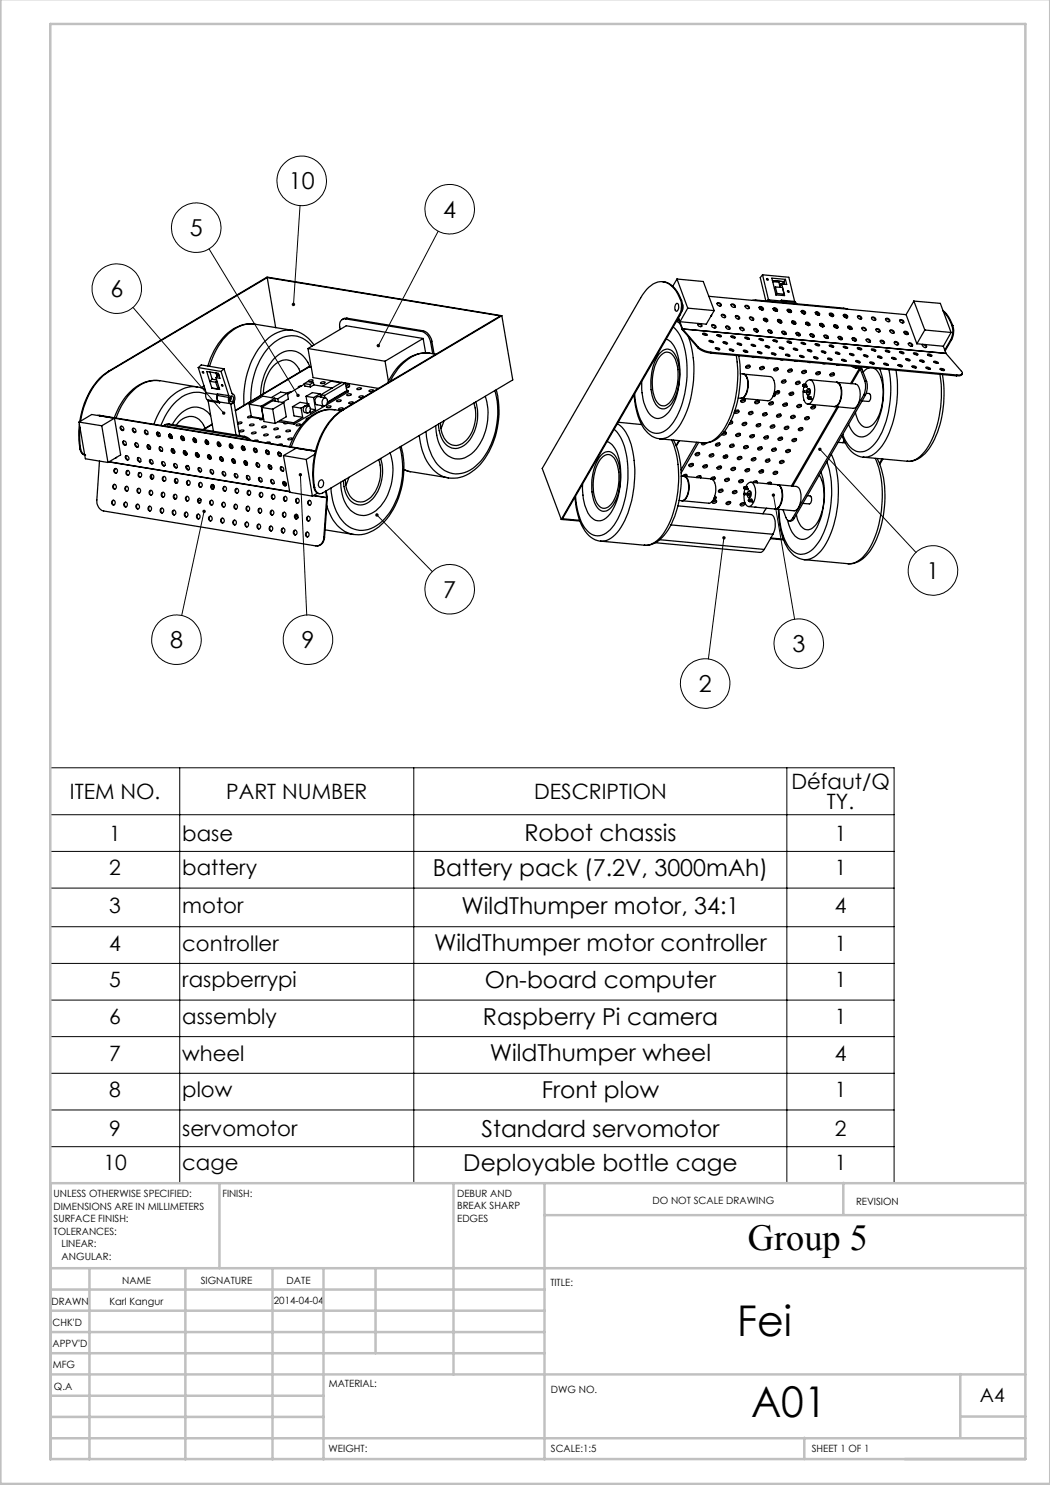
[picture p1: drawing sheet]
<svg xmlns="http://www.w3.org/2000/svg" width="210mm" height="297mm" viewBox="0 0 210 297" stroke-linecap="round" stroke-linejoin="round" font-family="sans-serif">
<defs><g id="words">
<g font-size="8.5">
<text x="147.4" y="267.2">Fei</text>
<text x="150.2" y="283.5">A01</text>
</g>
<text font-size="7.3" x="149.6" y="249.9">Group 5</text>
<g font-size="4.7">
<text x="57.8" y="37.9">10</text>
<text x="38" y="47.2">5</text>
<text x="88.7" y="43.5">4</text>
<text x="22.1" y="59.4">6</text>
<text x="88.7" y="119.5">7</text>
<text x="185.3" y="115.8">1</text>
<text x="34" y="129.6">8</text>
<text x="60.3" y="129.6">9</text>
<text x="158.5" y="130.4">3</text>
<text x="139.8" y="138.4">2</text>
<text x="104.9" y="168.3">Robot chassis</text>
<text x="86.6" y="175.2">Battery pack (7.2V, 3000mAh)</text>
<text x="92.3" y="182.7">WildThumper motor, 34:1</text>
<text x="86.8" y="190.3">WildThumper motor controller</text>
<text x="97" y="197.6">On-board computer</text>
<text x="96.6" y="204.9">Raspberry Pi camera</text>
<text x="98" y="212.2">WildThumper wheel</text>
<text x="108.3" y="219.6">Front plow</text>
<text x="96.3" y="227.3">Standard servomotor</text>
<text x="92.7" y="234.2">Deployable bottle cage</text>
</g>
<g font-size="4.2">
<text x="14" y="159.8">ITEM NO.</text>
<text x="45.2" y="159.8">PART NUMBER</text>
<text x="106.8" y="159.8">DESCRIPTION</text>
<text x="158.3" y="157.7">Défaut/Q</text>
<text x="165.4" y="161.8">TY.</text>
<text x="21.9" y="168.1">1</text>
<text x="36.5" y="168.1">base</text>
<text x="166.9" y="168.1">1</text>
<text x="21.8" y="175.1">2</text>
<text x="36.5" y="175.1">battery</text>
<text x="166.9" y="175.1">1</text>
<text x="21.8" y="182.6">3</text>
<text x="36.5" y="182.6">motor</text>
<text x="166.9" y="182.6">4</text>
<text x="21.8" y="190.1">4</text>
<text x="36.5" y="190.1">controller</text>
<text x="166.9" y="190.1">1</text>
<text x="21.8" y="197.5">5</text>
<text x="36.5" y="197.5">raspberrypi</text>
<text x="166.9" y="197.5">1</text>
<text x="21.8" y="204.8">6</text>
<text x="36.5" y="204.8">assembly</text>
<text x="166.9" y="204.8">1</text>
<text x="21.8" y="212.1">7</text>
<text x="36.5" y="212.1">wheel</text>
<text x="166.9" y="212.1">4</text>
<text x="21.8" y="219.4">8</text>
<text x="36.5" y="219.4">plow</text>
<text x="166.9" y="219.4">1</text>
<text x="21.8" y="227.2">9</text>
<text x="36.5" y="227.2">servomotor</text>
<text x="166.9" y="227.2">2</text>
<text x="20.7" y="234.1">10</text>
<text x="36.5" y="234.1">cage</text>
<text x="166.9" y="234.1">1</text>
</g>
<text font-size="3.9" x="196" y="280.4">A4</text>
<g font-size="2">
<text x="10.7" y="239.5">UNLESS OTHERWISE SPECIFIED:</text>
<text x="44.5" y="239.5">FINISH:</text>
<text x="91.4" y="239.4">DEBUR AND</text>
<text x="10.7" y="242">DIMENSIONS ARE IN MILLIMETERS</text>
<text x="10.7" y="244.5">SURFACE FINISH:</text>
<text x="91.4" y="241.9">BREAK SHARP</text>
<text x="91.4" y="244.4">EDGES</text>
<text x="130.5" y="240.8">DO NOT SCALE DRAWING</text>
<text x="171.2" y="241">REVISION</text>
<text x="10.7" y="247">TOLERANCES:</text>
<text x="12.3" y="249.5">LINEAR:</text>
<text x="12.3" y="252">ANGULAR:</text>
<text x="24.4" y="256.9">NAME</text>
<text x="40.1" y="256.8">SIGNATURE</text>
<text x="57.3" y="256.8">DATE</text>
<text x="110.1" y="257.1">TITLE:</text>
<text x="10.3" y="260.9">DRAWN</text>
<text x="21.9" y="261">Karl Kangur</text>
<text x="54.8" y="260.8">2014-04-04</text>
<text x="10.5" y="269.3">APPV'D</text>
<text x="10.5" y="265.2">CHK'D</text>
<text x="10.6" y="273.6">MFG</text>
<text x="10.8" y="278">Q.A</text>
<text x="65.8" y="277.4">MATERIAL:</text>
<text x="110.2" y="278.5">DWG NO.</text>
<text x="65.7" y="290.4">WEIGHT:</text>
<text x="110.2" y="290.5">SCALE:1:5</text>
<text x="162.4" y="290.4">SHEET 1 OF 1</text>
</g>
</g></defs>
<g fill="none" stroke="#000" stroke-width=".2">
<path d="M41.8 49.8l17.8 29.3M60 41.1l-1.3 19.8M87.6 46.2l-11.9 22.9M26.6 61.5l18.1 21.1M60.1 94.9l1.2 28.1M154.7 99l4.2 24.9M164 89.8l19.2 20.7M40.8 102.3l-4.5 20.8M75.4 103l11.1 11.3M144.8 107.6l-3.1 24.2M10.1 153.6h168.7v83h-168.7zM35.9 153.6v83"/>
<path d="M82.8 153.6v83M157.4 153.6v83M10.1 170.3h168.7M10.1 177.6h168.7M10.1 162.9h168.7M10.1 185.3h168.7M10.1 192.7h168.7M10.1 200h168.7M10.1 207.3h168.7M10.1 214.7h168.7M10.1 222h168.7M10.1 229.3h168.7"/>
<circle cx="60.3" cy="36.2" r="5"/>
<circle cx="23.4" cy="57.7" r="4.9"/>
<circle cx="39.2" cy="45.5" r="5"/>
<circle cx="89.9" cy="41.8" r="5"/>
<circle cx="89.9" cy="117.9" r="5"/>
<circle cx="186.6" cy="114.1" r="5"/>
<circle cx="35.3" cy="127.9" r="5"/>
<circle cx="61.6" cy="127.9" r="4.9"/>
<circle cx="141" cy="136.7" r="5"/>
<circle cx="159.8" cy="128.7" r="5"/>
</g>
<g fill="none" stroke="#c0c0c0" stroke-width=".5">
<path d="M.1 -.1v296.9h209.9v-296.9M10.1 4.8h195v287h-195zM43.9 236.6v17M90.7 236.6v38.3M108.9 236.6v55.3M168.7 236.6v6.3M205.1 236.6h-195v55.3M10.1 253.6h195M10.1 257.9h98.8M17.9 253.6v38.3M37.1 253.6v38.3M54.5 253.6v38.3"/>
<path d="M64.7 253.6v38.3M75.1 253.6v17M108.9 243h96.2M10.1 270.6h98.8M10.1 266.4h98.8M10.1 262.1h98.8M10.1 279.1h54.6M10.1 274.9h195M192.1 274.8v12.7M10.1 287.7h195M10.1 283.4h54.6M160.9 287.5v4.3"/>
<path d="M192.1 283.3h13"/>
</g>
<path d="M58.5 60.6a.35 .35 0 0 0-.1 .4 .35 .35 0 0 0 .3 .2v-.3v.3a.35 .35 0 0 0 .3-.4 .35 .35 0 0 0-.5-.2zM59.9 94.6a.34 .34 0 0 0-.1 .6 .34 .34 0 0 0 .6-.1 .34 .34 0 0 0-.4-.5l.1 .3-.1-.3zM75.1 102.8a.34 .34 0 0 0 .2 .5 .34 .34 0 0 0 .5-.4 .34 .34 0 0 0-.6-.2l.2 .3zM40.6 102.1a.34 .34 0 0 0 0 .5 .34 .34 0 0 0 .5-.2 .34 .34 0 0 0-.2-.5l-.1 .4 .1-.4zM75.5 68.9a.33 .33 0 0 0 0 .5l.2-.3-.2 .3a.33 .33 0 0 0 .5-.3 .33 .33 0 0 0-.5-.2zM59.4 78.8l-.1 .1a.33 .33 0 0 0 0 .4 .33 .33 0 0 0 .5 .1l-.2-.3 .2 .3a.34 .34 0 0 0 .1-.5 .34 .34 0 0 0-.5-.1zM44.6 82.3l-.1 .1a.34 .34 0 0 0 0 .5 .34 .34 0 0 0 .5 0l-.3-.3 .3 .3a.34 .34 0 0 0 0-.5 .34 .34 0 0 0-.4-.1zM154.4 98.8a.34 .34 0 0 0 .1 .5 .34 .34 0 0 0 .5-.2 .34 .34 0 0 0-.4-.4l.1 .3-.1-.3zM144.5 107.3a.34 .34 0 0 0 .1 .6 .34 .34 0 0 0 .5-.2 .34 .34 0 0 0-.3-.5v.4v-.4zM163.7 89.6a.33 .33 0 0 0 .1 .5 .33 .33 0 0 0 .5-.2 .33 .33 0 0 0-.4-.4l-.2 .1 .3 .2z" fill="#000"/>
<g fill="none" stroke="#000" stroke-width=".25">
<path d="M53.4 55.5l46.7 7.7-31.6 18.7M53.4 55.5l-31.5 18.8M53.4 55.5l1.7 10M132.5 56.3a4.3 4.3 0 0 1 3.5 3.1l.3 .7M135.4 55.8l2.1 5.8M135.4 55.8l5.3 .5 2.1 5.8M135.4 55.8l-.9 1.5M141.8 59.3l39.4 3.6M152.5 55l1.2 5-.3 .2 .3-.2 .3 .3M152.5 55l5.3 .5 1.1 4.8M152.5 55l-.5 .5 1.2 4.7M153.7 60l2.7 .2"/>
<path d="M154.5 56.1l2.2 .2M154.6 56.3l1.2 .1 .2 1.1M155.1 57.4l.3 1.3M155.1 57.4l1.4 .1 .3 1.3M155.1 57.4l-.2 .2M155.4 58.7l1.4 .1M155.4 58.7l-.2 .3M156.2 56.7v.3M156.2 56.7v.2M156.2 56.7l.5 .1M156.4 56.8l.5 2.3-1.7-.1M156.4 56.8l-.4 .5 .1 .2"/>
<path d="M156.6 56.6l.2 .1M156.7 56.3l.2 .5h-.2M156.8 56.5l-.2 .1 .1 .2M156.8 58.8l-.2 .3M157.1 55.9l-2.7-.3 .8 3.4M157.1 55.9l.2 1-.9-.1M157.1 55.9l-.4 .4M21.7 74.3a13.5 13.5 0 0 0-5.6 9.1l-.2 .9M21.7 74.3h.2M21.9 74.3a14.1 14.1 0 0 0-5.8 9.9M32 76.2a6.9 6.9 0 0 0-6.4 2.6l-1.8 2.6-.9 2.1M32 76.1a7 7 0 0 0-6.4 3.1l-1.4 2.1-1 2.3"/>
<path d="M32 76.1l7.5 1.3M39.5 77.4l1.5 .5M39.5 77.4a6.9 6.9 0 0 0-6.3 3.1l-1.4 2-1 2.3M39.5 77.4h.1M39.7 73.5l1.5 5.1M39.7 73.5l4.5 .8M39.7 73.5l.6-.5 4.5 .8M40.8 77.2l-.6 .3M40.9 77.3v.5M41.2 78.8a5.7 5.7 0 0 0-6.4 1.9l-1.4 1.9-1.2 2.5M41.2 78.6v.8l.3 .6M41.2 78.6l2.3 .3"/>
<path d="M41.5 80l.1 .2M41.5 80l2.3 .3M41.9 76.3l.5 1.3M41.9 76.3l1.2 .1M42 74.4l.4 1.4M42.4 77.6l1.2 .2M42.4 77.6h.1M42.4 75.8l.9 .2M42.4 75.8l-.5 .5M43.1 76.4l.5 1.4M43.2 74.6l.2 .7M43.2 75.5l.7 2.4-1.5-.3"/>
<path d="M43.4 74.6l.1 .6M43.4 76.3l-.3 .1M43.5 79.1l-.1 .8 .5 .5M43.5 79.1v-.3l2.3 .3M43.5 79.1l2.2 .4M43.5 78.9l-.1 .9 .4 .5M43.6 74.7h.1M43.6 74.7l.2 .3M43.7 74.7h-.1M43.7 74.7l-2.4-.4 .6 2M43.7 74.7l.3 1-.8-.2M43.8 77.6l-.2 .2"/>
<path d="M43.8 75.1h-.2l-.4 .4M44.2 74.3l1.6 4.8M44.8 73.8l1.6 4.8a1.11 1.11 0 0 1 .6 1.2 1.11 1.11 0 0 1-.9 .9l-.4-.4v-.8M44.8 73.8l-.6 .5M45.8 79.1l-.1 .4M46 79.4l.1 .2-.2 .4M46.2 79.3a.5 .5 0 0 1 .6 .2 .5 .5 0 0 1-.2 .6l-.1 .2a.5 .5 0 0 1-.6-.3 .5 .5 0 0 1 .1-.6zM46.2 79.3v.6l-.2 .3M51 64.8a7.7 7.7 0 0 0-7.3 3.9l-1.6 2.9-.5 1.6M51 64.8a7 7 0 0 0-6.4 3.1l-1.3 2.1-1.4 3.3M51 64.8l7.5 1.3M55 79.7l-2.4-.5-2.8 1.7"/>
<path d="M55 79.7l-2.8 1.5M55 79.7l.1 .6M55 79.7l.6 .1M55.6 79.8l.1 .6M57.5 78.6l.2 1.2-1.2 .7M57.5 78.6l-1.9 1.2M57.5 78.6l-1.4-.2-1.8 1.1M58.3 78.3l-.6 .2-.1 .1 .1 .1M58.5 66.1a6.5 6.5 0 0 1 4.3 2.9M58.5 66.1a6.9 6.9 0 0 0-6.3 3.1 17.3 17.3 0 0 0-3.4 11.8M60 74.4a2.97 2.97 0 0 0-4.4-1.9 7.7 7.7 0 0 0-2.9 6.2M60.4 77.1l-.6 .2-.1 .1 .1 .1"/>
<path d="M60.9 76.7l.1 .5 1.1 .2M60.9 76.7l1.1 .2M60.9 76.8l-3.4 2M61.2 79.3l1.5 .2M61.2 79.3l.3 1.4M61.6 69.7l1 5.8 13.1 2.2M61.6 69.7l15.4 2.5M61.7 76.2a.58 .58 0 0 1 .9-.1 .56 .56 0 0 1-.9 .1zM61.8 73.4l-14.7 8.7M61.8 73.4l.5 .1M61.8 73.4l-14.7 8.8M62 73.4a4.3 4.3 0 0 0-4.2-3.3 6.3 6.3 0 0 0-4.7 4.3l-.7 2-.3 2.7"/>
<path d="M62 76.9l.1 .5M62.4 69.2a5.2 5.2 0 0 0-8.1-.3 15 15 0 0 0-4.1 11.3M62.7 76.5l-1.1-.2-.7 .4M62.7 76.5l-.7 .4M62.7 76.5l.1 .5M62.7 79.5l.4 2.4M62.8 77l-.7 .4M62.8 77l3.7 .6M64 78.8l-1.3 .7M64 78.8l.1 .6M64 78.8l-1.5-.3-1.3 .8M64.1 76.5a.61 .61 0 0 1 .9 0 .61 .61 0 0 1-.9 0z"/>
<path d="M64.1 79l.1 .4M64.1 79l.8 .1M64.7 79.7a.59 .59 0 0 1 .7 .1 .59 .59 0 0 1 .1 .7 .57 .57 0 0 1-.7 .7 .57 .57 0 0 1-.4-.9zM64.9 79.1l.1 .4M65.1 79.5l-1.5-.2a.93 .93 0 0 0-.6 .8 .93 .93 0 0 0 .4 .9l1.4 .2M68.2 76.6l-2-.4-1.7 1.1M69.1 76.6l.3 1.5-3.9 2.3M69.1 76.6l-4.2 2.5M69.1 76.6l-.8-.1-4.2 2.5M69.1 76.7l.8 .1M69.1 63.8a1.17 1.17 0 0 0-1.2 1.6l.1 .5M69.1 63.8l15.2 2.5"/>
<path d="M69.4 78.9a.56 .56 0 0 1 .8 0 .58 .58 0 0 1-.8 0zM69.4 78.1h.2M69.4 63.6l-.6 .1-.4 .2M69.4 63.6l-.3 .2M69.4 63.6l15.1 2.5M69.6 78.1l-4.1 2.5M69.6 78.1v.3l-4.4 2.6M69.9 76.8l-.7 .4M69.9 76.8v.4l-.6 .4M69.9 77.3l-.5 .2M71.4 77.7a.61 .61 0 0 1 .9 0 .61 .61 0 0 1-.9 0zM71.9 79.3l.7-.1a.51 .51 0 0 1-.8 .2z"/>
<path d="M73.8 78.1a.64 .64 0 0 1 .9 0 .64 .64 0 0 1-.9 0zM77 72.2l.7 4.1M84.3 66.3a2.56 2.56 0 0 1 1.8 2.1M84.5 66.1a2.56 2.56 0 0 1 1.9 2.1M84.5 66.1l-.2 .2M84.6 67.7l-15.3-2.5-7.7 4.5M84.6 67.7l-7.6 4.5M84.6 67.7l.5 2.9M85.9 70.7a7.6 7.6 0 0 0-7.2 3.8l-1.2 2.1M85.9 70.7a7 7 0 0 0-6.3 3.1l-1.6 2.5M85.9 70.7l1.3 .1M86.1 68.4l.4 2.3"/>
<path d="M86.4 68.2l-.3 .2M86.4 68.2l.4 2.6M97 79.3a11.3 11.3 0 0 1-2.7 11.4 3.8 3.8 0 0 1-6.1-1.2l-.7-1.8-.4-2.6M99 78.1a15.7 15.7 0 0 1-3.4 14.7 5.2 5.2 0 0 1-8.9-1 12.2 12.2 0 0 1-1.5-5.5M99.2 78a16.7 16.7 0 0 1-3.7 15.4 6.7 6.7 0 0 1-5.8 2.2M100.4 63.1l2.2 12.9-38.1 22.6a1.1 1.1 0 0 1-1.6-1.1M100.4 63.1l-31.7 18.9M100.4 63.1l-47-7.7-31.7 18.9M126.8 78.9a11.8 11.8 0 0 0 2.8 7.7l.8 .7 .9 .4h.6M132 70.6a1.73 1.73 0 0 1 1.7-.8 1.73 1.73 0 0 1 1.4 1.3 10.4 10.4 0 0 1-1 9.9 1.75 1.75 0 0 1-1.7 .8 1.75 1.75 0 0 1-1.4-1.3 10.6 10.6 0 0 1 1-9.9zM132.2 71.1a1.55 1.55 0 0 1 2.7 .4 9.3 9.3 0 0 1-1.1 9.1 1.58 1.58 0 0 1-2.7-.7 9.5 9.5 0 0 1 1.1-8.8zM133.2 67.8a4.3 4.3 0 0 1 2.4 3.5 14.6 14.6 0 0 1-1.9 11.1 2.33 2.33 0 0 1-3.4 .8 8.9 8.9 0 0 1-2-6.9"/>
<path d="M134.7 65.4a10.3 10.3 0 0 1 2.7 7.3 19 19 0 0 1-3.1 12.3 3.2 3.2 0 0 1-4.5 1.1 8.6 8.6 0 0 1-2.7-5.7l-.2-1.6M135.2 60.8l.1-.1a.82 .82 0 0 1 .2 1.4l-.2 .2a.95 .95 0 0 1-.1-1.5zM135.3 64.2l.7 .6M135.5 64h.2M135.6 63.7l.9 2.2M135.9 62.9h.2M135.9 62.9l-23.6 41M136 64.3l-.3-.7 .8 2.2M136.1 62.9l-23.6 40.8 3.4 .4M136.1 60.1a3.9 3.9 0 0 1-.2 2.8M136.1 60.1a5 5 0 0 0-3.7-3.8 4.5 4.5 0 0 0-3.9 2.6l-20.1 34.8 3.9 10.2M136.1 60.1h.2"/>
<path d="M136.3 60.1a3.9 3.9 0 0 1-.2 2.8M136.5 65.9v.1M136.5 60.9a1.43 1.43 0 0 1-.2 1.4M136.5 66l3.1 3.6M136.5 65.8h.1M136.5 65.8l3.1 3.6M136.5 65.8l52.7 4.9M136.5 65.8v.2M136.5 65.8v.1M137.5 61.6l5.3 .5M137.5 61.6l-1.5 2.7M137.7 67.3a21.8 21.8 0 0 1-2 18.2 4.7 4.7 0 0 1-3.8 2.3"/>
<path d="M139.5 64.8l.6 .1 .2 .4M139.6 69.6a4.5 4.5 0 0 0 2.5 1M139.6 69.4a4.8 4.8 0 0 0 2.6 1M139.6 64.7a.41 .41 0 0 0 .2 .6 .41 .41 0 0 0 .6-.3l-.3-.3M139.6 69.4v.2M140.6 66.7a.68 .68 0 0 1 .8 .3 .61 .61 0 0 1-.8-.3zM140.6 66.8l.8 .3M141.8 68.1a.67 .67 0 0 1 .9 .4 .67 .67 0 0 1-.9-.4zM141.9 68.3l.7 .2M142.1 70.6l49.2 4.6M142.2 70.4l-.1 .2M142.2 70.4l49.1 4.6"/>
<path d="M142.2 63.1v.1M142.3 63l-.1 .3M142.3 65.1h.4l.4 .4M142.4 65a.48 .48 0 0 1 .6 0 .48 .48 0 0 1 .1 .6l-.7-.2zM142.8 62.1l-1.5 2.7-5.3-.5M143.1 69.6a.67 .67 0 0 1 .8 .3h-.4zM143.1 69.7l.8 .3M143.4 67a.67 .67 0 0 1 .9 .3 .77 .77 0 0 1-.9-.3zM143.4 67.1l.8 .2M143.4 60.7l.6 .1 .2 .4M143.4 60.6a.51 .51 0 0 1 .6 0 .51 .51 0 0 1 .2 .5 .51 .51 0 0 1-.5 0 .51 .51 0 0 1-.3-.5zM144.3 63h.2l.3 .1 .3 .4"/>
<path d="M144.3 62.9a.46 .46 0 0 1 .6 .1 .46 .46 0 0 1 .1 .5l-.5-.1-.2-.3zM144.6 68.4a.65 .65 0 0 1 .9 .4 .65 .65 0 0 1-.9-.4zM144.6 68.5l.8 .3M145.1 65.4l.3-.1 .3 .1 .2 .4M145.2 65.3a.46 .46 0 0 1 .6 0 .46 .46 0 0 1 .1 .6l-.5-.1-.2-.3zM145.9 69.8a.77 .77 0 0 1 .9 .4 .67 .67 0 0 1-.9-.4zM145.9 70l.8 .2M146.2 67.2a.77 .77 0 0 1 .9 .4 .67 .67 0 0 1-.9-.4zM146.2 61h.4l.4 .5M146.2 67.3l.8 .3M146.3 60.9a.48 .48 0 0 1 .5 0 .48 .48 0 0 1 .1 .6l-.6-.3zM146.4 67.3l.1 .2"/>
<path d="M147.1 63.3h.4l.4 .4M147.1 63.2a.57 .57 0 0 1 .8 .5 .57 .57 0 0 1-.8-.5zM147.2 71.1a22.9 22.9 0 0 1-2.3 14.6 5 5 0 0 1-4.2 2.9l-8.8-.8M147.4 68.7l.1-.1a.65 .65 0 0 1 .8 .4h-.4zM147.5 68.8l.7 .2M147.7 71.1a22.3 22.3 0 0 1-2.2 14.4 6.1 6.1 0 0 1-4 3h-.8M147.9 71.2h-.2M148 65.6l.5 .1 .2 .4M148 65.5a.54 .54 0 0 1 .6 0 .54 .54 0 0 1 .2 .6 .54 .54 0 0 1-.6-.1 .54 .54 0 0 1-.2-.5zM148.1 74.8h.5M148.6 74.8a2.28 2.28 0 0 1 .9 2.7 2.71 2.71 0 0 1-1.2 2.2l-.7-.1M148.7 74.8a1.55 1.55 0 0 1 .9 1.9 3.1 3.1 0 0 1-1.2 3h-.2"/>
<path d="M148.7 70.1a.65 .65 0 0 1 .8 .3 .65 .65 0 0 1-.8-.3zM148.7 70.2l.8 .2M148.7 74.8l5.3 .5a1.67 1.67 0 0 1 1 1.8 3.1 3.1 0 0 1-1.2 3l-5.5-.4M148.8 70.2v.1M148.9 79.9l-.4 .3-.3-.1M149 67.4a.65 .65 0 0 1 .9 .4 .65 .65 0 0 1-.9-.4zM149 67.6l.8 .2M149 61.2h.3l.3 .1 .2 .4M149 61.1a.54 .54 0 0 1 .6 0 .54 .54 0 0 1 .3 .6 .54 .54 0 0 1-.6-.1 .54 .54 0 0 1-.3-.5zM149.1 70.3l-.1 .1M149.2 73.3a.43 .43 0 0 1 .4-.3 .43 .43 0 0 1 .4 .4 .43 .43 0 0 1-.5 .3 .43 .43 0 0 1-.3-.4zM149.9 63.6l.4-.1 .3 .2 .1 .3"/>
<path d="M149.9 73.1l-.3 .2h-.5M149.9 63.4a.54 .54 0 0 1 .6 .1 .54 .54 0 0 1 .2 .5 .54 .54 0 0 1-.6-.1 .54 .54 0 0 1-.2-.5zM150.2 68.9a.77 .77 0 0 1 .9 .3 .67 .67 0 0 1-.9-.3zM150.3 69l.8 .3M150.4 71.4l.2 .1 .4-.1M150.5 60.1l.7-.1 17.5 1.6 .8 .2M150.7 65.9h.5l.4 .5M150.8 65.8a.48 .48 0 0 1 .6 0 .48 .48 0 0 1 .1 .6l-.7-.3zM151.3 66l-.2 .3M151.4 66v.2M151.4 66.2v.2M151.4 66.2h.2"/>
<path d="M151.5 70.3a.65 .65 0 0 1 .9 .4 .68 .68 0 0 1-.9-.4zM151.5 70.5l.8 .2M151.5 66.1l-.1 .1M151.8 67.7a.67 .67 0 0 1 .9 .4 .77 .77 0 0 1-.9-.4zM151.8 67.9l.8 .2M151.8 61.5l.6 .1 .2 .3-.2-.3zM151.9 61.4a.54 .54 0 0 1 .5 0 .54 .54 0 0 1 .2 .5 .54 .54 0 0 1-.5 0 .54 .54 0 0 1-.2-.5zM151.9 61.7l.5 .3M152 73.6a.43 .43 0 0 1 .4-.4 .43 .43 0 0 1 .4 .5 .43 .43 0 0 1-.4 .3 .43 .43 0 0 1-.4-.4zM152.7 63.8l.5 .1 .3 .4-.3-.4zM152.7 73.3l-.3 .3h-.5M152.8 63.7a.46 .46 0 0 1 .5 0 .46 .46 0 0 1 .1 .6l-.5-.1-.2-.2z"/>
<path d="M152.8 64l.4 .3M153.1 69.1a.65 .65 0 0 1 .8 .4 .65 .65 0 0 1-.8-.4zM153.1 69.3l.7 .2M153.2 71.6l.6 .1M153.6 66.1h.2l.3 .1 .3 .4M153.6 66a.54 .54 0 0 1 .6 .1 .54 .54 0 0 1 .2 .5 .54 .54 0 0 1-.6 0 .54 .54 0 0 1-.2-.6zM153.7 66.5h.6M154.3 70.6a.77 .77 0 0 1 .9 .3 .67 .67 0 0 1-.9-.3zM154.3 70.7l.8 .3M154.6 79.3h.2M154.6 68a.68 .68 0 0 1 .9 .3 .65 .65 0 0 1-.9-.3zM154.6 68.1l.8 .3"/>
<path d="M154.6 61.8l.4-.1 .4 .5-.4-.5zM154.7 79.2h.2M154.7 61.6a.48 .48 0 0 1 .6 .1 .48 .48 0 0 1 .1 .6l-.7-.3zM154.7 62l.5 .3M154.7 78.9v.1M154.8 78.8l.2 .3M154.9 73.7l.6-.1a.44 .44 0 0 1-.2 .5 .44 .44 0 0 1-.6-.2zM154.9 79.2l-.1 .1M155 78.5l.5-.3h.3a.41 .41 0 0 1-.2 .6 .41 .41 0 0 1-.6-.3zM155 78.5h.5M155 79.1l-.1 .1M155 79.1l-.2 .2"/>
<path d="M155.5 78.5h.1M155.5 64.1l.6 .1 .2 .4-.2-.4zM155.5 64a.54 .54 0 0 1 .6 0 .54 .54 0 0 1 .2 .5 .56 .56 0 0 1-.8-.5zM155.5 73.6l-.4 .3h-.3M155.6 64.3l.5 .3M155.6 78.2l-.1 .3M155.8 78.2l-.4 .3h-.4M155.9 69.4a.67 .67 0 0 1 .8 .4 .77 .77 0 0 1-.8-.4zM155.9 69.6l.8 .2M156 71.9l.6 .1M156.3 60l.1 .2M156.3 60l2.6 .3"/>
<path d="M156.3 60v.2M156.3 76.3a.43 .43 0 0 1 .5-.4 .43 .43 0 0 1 .4 .4 .43 .43 0 0 1-.5 .4 .43 .43 0 0 1-.4-.4zM156.4 66.4h.4l.4 .4M156.4 60.2l.3 .3zM156.4 66.3a.54 .54 0 0 1 .6 0 .54 .54 0 0 1 .2 .5 .54 .54 0 0 1-.6 0 .54 .54 0 0 1-.2-.5zM156.4 60.2l2.6 .3M156.5 66.7l.7 .1M157.1 76l-.5 .3h-.3M157.1 70.9a.6 .6 0 0 1 .9 .3h-.4zM157.1 71h.4l.4 .3M157.4 68.2a.65 .65 0 0 1 .9 .4 .65 .65 0 0 1-.9-.4zM157.4 68.4h.4l.4 .2"/>
<path d="M157.4 62l.6 .1 .3 .4-.3-.4zM157.5 61.9a.51 .51 0 0 1 .5 0 .51 .51 0 0 1 .3 .5 .51 .51 0 0 1-.6 0 .51 .51 0 0 1-.2-.5zM157.5 62.2l.5 .3M157.6 74.1a.43 .43 0 0 1 .4-.3 .43 .43 0 0 1 .4 .4 .43 .43 0 0 1-.4 .3 .43 .43 0 0 1-.4-.4zM157.9 78.7h.4M158 78.6l.6-.1a.43 .43 0 0 1-.2 .5 .43 .43 0 0 1-.6-.2zM158.3 64.3l.6 .1 .2 .4-.2-.4zM158.3 73.8l-.4 .4-.3-.1M158.4 64.2a.46 .46 0 0 1 .5 .1 .46 .46 0 0 1 .1 .5l-.5-.1-.2-.3zM158.4 64.6l.5 .2M158.6 78.5l-.2 .2-.6 .1M158.7 69.7a.68 .68 0 0 1 .8 .3 .65 .65 0 0 1-.8-.3z"/>
<path d="M158.7 69.8l.8 .3M158.9 72.2h.5M158.9 60.3l.1 .2M159 60.5l.3 .3M159.1 76.5a.43 .43 0 0 1 .5-.3 .43 .43 0 0 1 .4 .4 .43 .43 0 0 1-.5 .4 .43 .43 0 0 1-.4-.5zM159.2 66.7l.4-.1 .4 .5M159.2 66.5a.48 .48 0 0 1 .6 .1 .48 .48 0 0 1 .1 .6l-.6-.3zM159.3 67h.7M159.9 76.3l-.3 .2-.5 .1M159.9 71.1a.67 .67 0 0 1 .9 .4 .67 .67 0 0 1-.9-.4zM159.9 71.3l.8 .2M160.2 68.5a.67 .67 0 0 1 .9 .4 .77 .77 0 0 1-.9-.4z"/>
<path d="M160.2 62.3h.5l.3 .4-.3-.4zM160.3 68.6l.7 .3M160.3 62.2a.46 .46 0 0 1 .6 0 .46 .46 0 0 1 .1 .6h-.3l-.4-.3zM160.3 62.5l.5 .3M160.5 74.2l.5-.2 .3 .2a.5 .5 0 0 1-.4 .5 .5 .5 0 0 1-.6-.2zM160.6 77.2l.2 .2M160.6 77l.1-.2 .6 .1 .1 .4M160.6 77l.1 .1M160.6 77v.2M160.7 77.1l-.1 .1M160.7 77.1l.2 .2M160.7 78.1l.9 .1 .1 .2-.1 .1h-.9"/>
<path d="M160.7 78.1v.4zM160.9 77.1l.2 .1M160.9 77.3l-.1 .1M160.9 77.3h.5M161 76.9a.88 .88 0 0 1 .6-.8 .88 .88 0 0 1 .9 .2 3.8 3.8 0 0 1-.7 4.5 1.17 1.17 0 0 1-1.1-1.4l.1-2M161.1 64.6l.6 .1 .2 .3-.2-.3zM161.1 74.1l-.2 .3h-.5M161.2 64.5a.56 .56 0 0 1 .8 .5 .54 .54 0 0 1-.6 0 .54 .54 0 0 1-.2-.5zM161.2 64.8l.5 .3M161.3 78.2l.3-.5a.7 .7 0 0 1-.1 1.3l-.2-.5M161.4 77.3l-.6 .1M161.5 70a.61 .61 0 0 1 .8 .3 .68 .68 0 0 1-.8-.3z"/>
<path d="M161.5 70.1h.4l.4 .2M161.5 79.4l.2-.1h.5l.1 .5M161.5 79.4l.1 .2M161.5 79.7l.2 .2M161.5 79.4v.3M161.6 79.6l.2 .1M161.6 79.6l-.1 .1M161.6 77.7a.7 .7 0 0 1 .6 .6 .7 .7 0 0 1-.3 .6l-.4 .1M161.6 72.4l.6 .1M161.8 79.5l.2-.1 .1 .2zM161.8 79.5l.2 .2M161.8 79.7l.5 .1"/>
<path d="M161.8 79.7l-.1 .2M162 66.9l.6 .1 .2 .4M162 75.9l5.3 .5a1.78 1.78 0 0 1 1 2.1 2.72 2.72 0 0 1-1.3 2.8l-5.5-.5M162 66.8a.51 .51 0 0 1 .6 0 .51 .51 0 0 1 .2 .5 .53 .53 0 0 1-.5 0 .53 .53 0 0 1-.3-.5zM162.1 67.2l.7 .1M162.3 79.8l-.6 .1M162.7 71.4a.77 .77 0 0 1 .9 .3 .67 .67 0 0 1-.9-.3zM162.8 71.5l.7 .3M163.1 68.8a.68 .68 0 0 1 .8 .3 .61 .61 0 0 1-.8-.3zM163.1 62.5a.46 .46 0 0 1 .6-.1 .46 .46 0 0 1 .1 .6h-.4zM163.1 68.9l.7 .2M163.1 62.5h.3l.4 .2 .1 .3-.1-.3-.4-.2z"/>
<path d="M163.1 62.8l.5 .2M163.3 74.5l.7-.1a.45 .45 0 0 1-.3 .5 .45 .45 0 0 1-.5-.1zM163.9 64.9l.4-.1 .3 .2 .1 .3-.1-.3-.3-.2zM163.9 74.4l-.4 .3-.3-.1M164 64.7a.54 .54 0 0 1 .5 .1 .54 .54 0 0 1 .2 .5 .54 .54 0 0 1-.5 0 .54 .54 0 0 1-.2-.6zM164 65.1l.5 .3M164.3 70.2a.77 .77 0 0 1 .9 .4 .67 .67 0 0 1-.9-.4zM164.3 70.3l.8 .3M164.5 72.7h.5M164.8 67.2h.4l.4 .4M164.9 67.1a.48 .48 0 0 1 .5 0 .48 .48 0 0 1 .1 .6l-.6-.3zM165 67.5l.6 .1"/>
<path d="M165.5 71.7a.67 .67 0 0 1 .9 .3h-.4zM165.6 71.8l.7 .2M165.8 69.1a.61 .61 0 0 1 .9 .3h-.4zM165.9 69.2l.8 .2M165.9 62.8l.5 .1 .3 .3-.3-.3zM165.9 62.7a.51 .51 0 0 1 .6 0 .51 .51 0 0 1 .2 .5 .51 .51 0 0 1-.6 0 .51 .51 0 0 1-.2-.5zM165.9 63l.5 .3M166 74.9a.43 .43 0 0 1 .5-.4 .43 .43 0 0 1 .4 .5 .43 .43 0 0 1-.5 .3 .43 .43 0 0 1-.4-.4zM166.7 65.1l.6 .1 .2 .4-.2-.4zM166.8 74.6l-.3 .3h-.5M166.8 65a.46 .46 0 0 1 .6 0 .46 .46 0 0 1 .1 .6l-.5-.1-.2-.3zM166.8 65.3l.5 .3"/>
<path d="M167.1 70.4a.65 .65 0 0 1 .9 .4 .65 .65 0 0 1-.9-.4zM167.1 70.6l.8 .2M167.3 73h.5M167.4 76.5l.4 .2 .3 .5M167.4 76.5l3.7 .3a1.96 1.96 0 0 1 .9 2 2.72 2.72 0 0 1-1.3 2.9l-3.7-.4a1.65 1.65 0 0 0 1.2-1.6 3.2 3.2 0 0 0-.6-3.2zM167.6 67.4h.3l.3 .1 .2 .4M167.7 67.3a.46 .46 0 0 1 .5 .1 .46 .46 0 0 1 .1 .5l-.4-.1-.3-.2zM167.7 67.7l.7 .1M168.3 71.9a.77 .77 0 0 1 .9 .3 .67 .67 0 0 1-.9-.3zM168.4 72l.8 .3M168.7 69.3a.77 .77 0 0 1 .8 .3 .67 .67 0 0 1-.8-.3zM168.7 63h.4l.4 .5-.4-.5z"/>
<path d="M168.7 69.4l.8 .3M168.7 62.9a.48 .48 0 0 1 .6 .1 .48 .48 0 0 1 .1 .6l-.6-.3zM168.7 63.3l.6 .3M169.5 65.4h.4l.5 .4-.5-.4zM169.6 65.3a.57 .57 0 0 1 .8 .5 .57 .57 0 0 1-.8-.5zM169.6 65.6l.5 .3M169.9 70.7a.65 .65 0 0 1 .9 .4 .68 .68 0 0 1-.9-.4zM169.9 70.9l.8 .2M170.3 73.2l.9 .4M170.4 67.7l.6 .1 .2 .4M170.5 67.6a.54 .54 0 0 1 .5 0 .54 .54 0 0 1 .2 .6 .54 .54 0 0 1-.5-.1 .54 .54 0 0 1-.2-.5zM170.6 68h.6"/>
<path d="M170.7 73.3h.4M171.1 73.3l.1 .3M171.1 73.3l.7 .1M171.2 72.1a.65 .65 0 0 1 .8 .4 .71 .71 0 0 1-.8-.4zM171.2 72.3l.7 .2M171.2 73.6l.7 .1M171.5 69.5a.65 .65 0 0 1 .8 .4 .65 .65 0 0 1-.8-.4zM171.5 69.7l.8 .2M171.5 63.3l.2-.1 .3 .2 .3 .4M171.5 63.2a.54 .54 0 0 1 .6 0 .54 .54 0 0 1 .2 .5 .54 .54 0 0 1-.5 0 .54 .54 0 0 1-.3-.5zM171.6 72.4l-.1 .1M171.7 69.7l-.1 .1"/>
<path d="M171.8 73.4l.6 .4M171.8 73.4l.1 .3M171.9 73.7l.1 .1M171.9 73.7l-1.8 3M172 73.8l1 2.4M172 73.8h.4M172 73.8l-1.6 2.9M172.4 65.6h.4l.3 .2v.3M172.4 65.5a.51 .51 0 0 1 .6 .1 .51 .51 0 0 1 .2 .5 .53 .53 0 0 1-.8-.6zM172.4 73.8l.9 2.5M172.7 71a.77 .77 0 0 1 .9 .3 .67 .67 0 0 1-.9-.3zM172.7 79.1h.4"/>
<path d="M172.7 79.1l-14.2 24.5M172.8 71.1l.7 .3M173 76.2a3.9 3.9 0 0 1-.3 2.9M173 76.2l.3 .1M173.1 79.1l-14.2 24.5M173.2 68l.4-.1 .4 .5M173.2 78.7h.6a1.05 1.05 0 0 1-.1 1.6l-1.3-.1M173.3 67.8a.48 .48 0 0 1 .6 .1 .48 .48 0 0 1 .1 .6l-.7-.3zM173.3 76.3a3.8 3.8 0 0 1-.2 2.8M173.7 68.5h.2M173.9 73.6l-.8 .3-.5 .5M174 72.4a.61 .61 0 0 1 .8 .4 .68 .68 0 0 1-.8-.4z"/>
<path d="M174 72.6l.8 .2M174.3 69.8a.67 .67 0 0 1 .9 .4 .77 .77 0 0 1-.9-.4zM174.3 70l.8 .2M174.3 63.6h.6l.2 .4M174.3 63.5a.54 .54 0 0 1 .6 0 .54 .54 0 0 1 .2 .5 .54 .54 0 0 1-.5 0 .54 .54 0 0 1-.3-.5zM174.7 73.6a4.8 4.8 0 0 1 1.9 4 9.6 9.6 0 0 1-2.2 7.5 1.62 1.62 0 0 1-2.6-.6l-.7-2M175.2 65.9l.5 .1 .3 .4M175.2 65.8a.46 .46 0 0 1 .6 0 .46 .46 0 0 1 .1 .6l-.5-.1-.2-.3zM175.5 71.2a.65 .65 0 0 1 .9 .4 .65 .65 0 0 1-.9-.4zM175.5 71.4l.8 .2M176 73.8a14.8 14.8 0 0 1-1.3 12 2.67 2.67 0 0 1-3.1 1.4l-1-.7-.9-1.7M176 68.2l.6 .1 .2 .4"/>
<path d="M176.1 68.1a.54 .54 0 0 1 .5 0 .54 .54 0 0 1 .3 .5 .54 .54 0 0 1-.6 0 .54 .54 0 0 1-.2-.5zM176.5 68.2l.3 .3M176.8 72.7a.77 .77 0 0 1 .9 .3 .67 .67 0 0 1-.9-.3zM176.8 72.8l.8 .3M177.1 70.1a.68 .68 0 0 1 .8 .3 .65 .65 0 0 1-.8-.3zM177.1 70.2l.8 .2M177.1 63.8h.4l.4 .5M177.2 63.7a.48 .48 0 0 1 .5 .1 .48 .48 0 0 1 .1 .5l-.6-.2zM177.8 73.9a21.3 21.3 0 0 1-2.1 13.8 4.8 4.8 0 0 1-3.7 2.7 4.4 4.4 0 0 1-3.4-3.5h-.1M178 66.1l.5 .1 .3 .4M178 66a.54 .54 0 0 1 .6 .1 .54 .54 0 0 1 .2 .5 .56 .56 0 0 1-.8-.6zM178.3 71.5a.67 .67 0 0 1 .9 .4 .77 .77 0 0 1-.9-.4z"/>
<path d="M178.4 71.6l.7 .3M178.6 71.6l.1 .2M178.9 68.5h.3l.4 .4M178.9 68.4a.54 .54 0 0 1 .6 0 .54 .54 0 0 1 .2 .5 .54 .54 0 0 1-.6 0 .54 .54 0 0 1-.2-.5zM179.2 74a23.1 23.1 0 0 1-2.4 14.5 4.9 4.9 0 0 1-4.2 2.9M179.6 73a.6 .6 0 0 1 .8 .3h-.4zM179.6 73.1h.4l.4 .2M179.9 70.3a.61 .61 0 0 1 .9 .4 .68 .68 0 0 1-.9-.4zM179.9 70.5h.4l.4 .2M179.9 64.1l.6 .1 .2 .4M180 64a.51 .51 0 0 1 .5 0 .51 .51 0 0 1 .2 .5 .53 .53 0 0 1-.5 0 .53 .53 0 0 1-.2-.5zM180.8 66.4l.6 .1 .2 .4"/>
<path d="M180.8 66.3a.46 .46 0 0 1 .6 0 .46 .46 0 0 1 .1 .6l-.5-.1-.2-.3zM181.2 71.8a.68 .68 0 0 1 .8 .3 .65 .65 0 0 1-.8-.3zM181.2 71.9l.7 .2M181.2 62.9l2.2 5.9M181.3 66.5l-.2 .3M181.6 68.8l.5-.1 .4 .5M181.7 68.6a.46 .46 0 0 1 .6 .1 .46 .46 0 0 1 .1 .5l-.6-.2zM182.4 73.2a.65 .65 0 0 1 .9 .4 .61 .61 0 0 1-.9-.4zM182.4 73.3l.8 .3M182.7 70.6a.67 .67 0 0 1 .9 .3 .67 .67 0 0 1-.9-.3zM182.7 70.7l.8 .3M182.8 60.2l-1.6 2.7"/>
<path d="M182.8 60.2l2.2 5.8M182.8 60.2l5.3 .5 2.1 5.8M183.4 68.8l5.3 .4M184 72a.61 .61 0 0 1 .8 .4 .68 .68 0 0 1-.8-.4zM184 72.2l.7 .2M184.5 69l.5 .1 .3 .4M184.6 68.9a.41 .41 0 0 0 .2 .5 .41 .41 0 0 0 .5-.2l-.3-.3M185 66l5.2 .5M185 66l-1.6 2.8M185.2 73.4a.77 .77 0 0 1 .9 .4 .67 .67 0 0 1-.9-.4zM185.2 73.6l.8 .2M185.5 70.8a.68 .68 0 0 1 .9 .4 .61 .61 0 0 1-.9-.4z"/>
<path d="M185.5 71l.8 .2M186.8 72.3a.77 .77 0 0 1 .8 .3 .67 .67 0 0 1-.8-.3zM186.8 72.4l.8 .3M187.4 72.6l.1 .1M188 74.9a23.1 23.1 0 0 1-2.4 14.4 4.9 4.9 0 0 1-4.2 2.9M188 73.7a.61 .61 0 0 1 .9 .4 .68 .68 0 0 1-.9-.4zM188 73.9l.8 .2M188.2 73.9l.1 .1M188.5 74.9a21.5 21.5 0 0 1-2.7 14.8 5 5 0 0 1-4.4 2.5M188.6 62.1l1.1 1.2 .9 1.8M188.7 62.3l.8 1 .9 1.8M188.7 69.2l.5 1.5"/>
<path d="M189.2 70.7l3.2 3.7v.5l-1.1 .1M189.2 70.7h.1M190.1 67.9l-1.2 2.1M190.1 67.9h.2M190.2 66.5l-1.5 2.7M190.3 67.9l-1.3 2.3M190.4 65.1a3.9 3.9 0 0 1-.3 2.8M190.4 65.1h.2M190.6 65.1a3.9 3.9 0 0 1-.3 2.8M191.3 75v.2M192.5 74.7l-.2 .3-1 .2M15.8 84.4l1.3 7.4 4.5 .7"/>
<path d="M15.8 84.4l4.6 .8M15.9 84.9l-.1 3.1 .2 1.8M16 85.4l-.1 1.7 .2 2.7M16 89.8l.4 .9 .5 .3M16 89.8h.1M16.1 89.8l.4 .9 .4 .3M16.9 91h.1M19.5 83.1h.5M19.9 92.2l-.5 7.8a2 2 0 0 0 1.3 2.2l42.4 7a1.57 1.57 0 0 0 1.7-1.7M20 83.1h-.1l43.2 7.2M20 83.1l42.4 7M20.4 85.2l1.2 7.3"/>
<path d="M21.8 92.4l36.1 6M21.8 92.4l36.1 5.9M22.7 97a.41 .41 0 0 1 .6 .4 .41 .41 0 0 1-.7 .2l-.1-.3zM22.9 93.8a.42 .42 0 0 1 .6 .3 .42 .42 0 0 1-.5 .5l-.2-.5zM22.9 83.6l-2.5 1.6M22.9 83.6l1.2 7.4-2.5 1.5M22.9 83.6l-4.6-.7-2.5 1.5M22.9 96.9l-.2 .2v.4l.3 .3M23.2 93.7a.53 .53 0 0 0-.3 .5 .53 .53 0 0 0 .3 .4M23.2 91.5h.1M23.3 91.5l-.2 .1M24.1 85.3a.47 .47 0 0 1 .6 .2 .47 .47 0 0 1-.1 .6h-.3l-.2-.3z"/>
<path d="M24.2 85.2a.57 .57 0 0 0 .5 .8M24.6 88.3a.43 .43 0 0 1 .6 .1 .43 .43 0 0 1-.2 .6l-.4-.3zM24.7 88.2v.3l.1 .3 .4 .2M25.1 97.4a.44 .44 0 0 1 .6 .3 .44 .44 0 0 1-.5 .5l-.2-.3zM25.1 91.2a.44 .44 0 0 1 .6 .2 .44 .44 0 0 1-.2 .6l-.5-.5zM25.2 91.1l.1 .7 .4 .1M25.3 94.2a.41 .41 0 0 1 .6 .4 .41 .41 0 0 1-.6 .3l-.1-.4zM25.4 97.3a.52 .52 0 0 0-.3 .5 .52 .52 0 0 0 .3 .4M25.6 94.1a.54 .54 0 0 0 0 .9M26.5 85.7a.45 .45 0 0 1 .6 .2 .45 .45 0 0 1-.2 .6l-.4-.3zM26.6 85.7l.1 .6 .4 .1M27 88.6a.45 .45 0 0 1 .6 .3 .45 .45 0 0 1-.2 .6l-.4-.4z"/>
<path d="M27.2 88.6v.4l.4 .4M27.5 97.8a.43 .43 0 0 1 .6 .3 .43 .43 0 0 1-.5 .5l-.2-.5zM27.6 91.5a.52 .52 0 0 1 .5 .3 .52 .52 0 0 1-.1 .6 .52 .52 0 0 1-.5-.3 .52 .52 0 0 1 .1-.6zM27.7 91.5v.5l.5 .3M27.7 94.6a.43 .43 0 0 1 .6 .3 .43 .43 0 0 1-.5 .5l-.2-.3zM27.8 97.7a.49 .49 0 0 0-.3 .5 .49 .49 0 0 0 .4 .4M28 94.5l-.3 .4 .1 .3 .3 .2M28.9 86.1a.45 .45 0 0 1 .6 .2 .45 .45 0 0 1-.2 .6l-.4-.3zM29.1 86l-.1 .4 .2 .3 .4 .2M29.6 89a.43 .43 0 0 1 .5 .3 .43 .43 0 0 1-.4 .5l-.3-.4zM29.6 89v.5l.5 .3M29.8 89v.7"/>
<path d="M30 92a.48 .48 0 0 1 .5 .2 .48 .48 0 0 1 0 .6l-.4-.2-.2-.3zM30.1 98.1a.45 .45 0 0 1 .5 .4 .45 .45 0 0 1-.6 .5l-.2-.5zM30.1 91.9a.57 .57 0 0 0 .5 .8M30.2 95a.42 .42 0 0 1 .6 .3 .42 .42 0 0 1-.6 .5l-.2-.5zM30.2 98.1l-.2 .2v.4l.3 .3M30.4 94.9a.53 .53 0 0 0-.2 .5 .53 .53 0 0 0 .3 .4l-.3-.8M31.5 86.4a.52 .52 0 0 1 .5 .3 .52 .52 0 0 1-.1 .6 .52 .52 0 0 1-.5-.3 .52 .52 0 0 1 .1-.6zM31.5 86.4v.5l.5 .3M31.8 86.5l-.2 .6M31.9 89.5a.43 .43 0 0 1 .6 .1 .43 .43 0 0 1-.3 .6l-.3-.3zM32 89.4a.56 .56 0 0 0 .5 .8M32.3 98.6a.44 .44 0 0 1 .7 .3 .44 .44 0 0 1-.6 .5l-.2-.3z"/>
<path d="M32.4 92.4a.45 .45 0 0 1 .6 .2 .45 .45 0 0 1-.2 .6l-.4-.4zM32.5 92.3l.1 .7 .4 .1M32.6 95.4a.41 .41 0 0 1 .6 .4 .41 .41 0 0 1-.7 .3v-.4zM32.6 98.5l-.2 .2v.4l.3 .3M32.8 95.3l-.2 .2v.4l.3 .3M33.5 84.9l-.5 .1-.3 .2M33.5 84.9l15.2 2.6M33.8 86.9a.43 .43 0 0 1 .6 .2 .43 .43 0 0 1-.2 .6l-.4-.3zM33.8 84.8h-.6l-.4 .3M33.8 84.8l-.3 .1M33.8 84.8l15.1 2.5M33.9 86.8a.53 .53 0 0 0 .5 .8 .53 .53 0 0 1-.5-.8z"/>
<path d="M34.1 86.9l.1 .3 .3 .3M34.2 86.9l-.1 .2M34.3 89.8a.45 .45 0 0 1 .6 .3 .45 .45 0 0 1-.2 .6l-.5-.5zM34.4 89.8v.4l.5 .4-.5-.4zM34.6 89.8l.4 .6M34.8 92.8a.45 .45 0 0 1 .6 .2 .45 .45 0 0 1-.2 .6l-.4-.3zM34.8 99a.44 .44 0 0 1 .6 .3 .44 .44 0 0 1-.5 .5l-.3-.5zM34.9 99.6l.3 .2M34.9 92.7v.5l.5 .3M35 95.8a.43 .43 0 0 1 .6 .3 .43 .43 0 0 1-.5 .5l-.2-.3zM35 96.2l.5 .4M35.1 98.9a.49 .49 0 0 0-.3 .5 .49 .49 0 0 0 .3 .4"/>
<path d="M35.2 85a3.1 3.1 0 0 1 4.9-.8l.9 1.5M35.3 95.7l-.3 .4 .1 .3 .2 .2M36.2 87.3a.45 .45 0 0 1 .6 .2 .45 .45 0 0 1-.2 .6l-.4-.3zM36.3 87.2v.3l.1 .4 .4 .1-.4-.1-.1-.4zM36.5 87.3l.4 .6M36.7 90.2a.45 .45 0 0 1 .6 .3 .45 .45 0 0 1-.2 .5l-.4-.3zM36.8 90.2v.5l.5 .3-.5-.3zM37 90.2l.2 .5 .2 .1M37.2 93.2a.47 .47 0 0 1 .6 .2 .47 .47 0 0 1-.1 .6l-.2-.1-.3-.2zM37.3 99.3a.45 .45 0 0 1 .5 .4 .45 .45 0 0 1-.5 .5l-.2-.5zM37.4 90.6v.2M37.4 96.2a.42 .42 0 0 1 .6 .3 .42 .42 0 0 1-.5 .5l-.2-.5z"/>
<path d="M37.5 99.3l-.2 .2-.1 .4 .3 .3M37.6 93.2l-.1-.1a.43 .43 0 0 0-.2 .6 .43 .43 0 0 0 .5 .2M37.7 96.1a.53 .53 0 0 0-.3 .5 .53 .53 0 0 0 .3 .4M38.7 87.6a.52 .52 0 0 1 .6 .3 .52 .52 0 0 1-.1 .6 .52 .52 0 0 1-.6-.3 .52 .52 0 0 1 .1-.6zM38.8 87.6v.5l.4 .3-.4-.3zM38.9 87.7l.4 .6M39.1 90.7a.43 .43 0 0 1 .6 .1 .43 .43 0 0 1-.2 .6l-.4-.3zM39.3 90.6a.56 .56 0 0 0 .5 .8 .56 .56 0 0 1-.5-.8zM39.4 90.6l.1 .3 .3 .3M39.7 93.6a.45 .45 0 0 1 .5 .2 .45 .45 0 0 1-.2 .6l-.3-.4zM39.7 99.8a.42 .42 0 0 1 .5 .3 .42 .42 0 0 1-.5 .4l-.2-.2zM39.8 93.5l.1 .7 .4 .1"/>
<path d="M39.8 91v.2M39.9 96.6a.41 .41 0 0 1 .6 .4 .41 .41 0 0 1-.7 .3l-.1-.4zM39.9 93.5l-.2 .2M39.9 99.7l-.2 .2v.4l.3 .3M40.1 96.5l-.2 .2v.4l.3 .3M40.2 99.9l-.5 .4M41.1 88.1a.43 .43 0 0 1 .5 .2 .43 .43 0 0 1-.1 .6l-.4-.3zM41.2 88v.5l.2 .3h.3a.53 .53 0 0 1-.5-.8zM41.4 88l.1 .4 .2 .2M41.4 88.3l.3 .1M41.5 88.1l-.1 .1M41.6 91a.45 .45 0 0 1 .6 .3 .45 .45 0 0 1-.3 .6l-.3-.4z"/>
<path d="M41.6 80.2l1.1 6.1M41.6 80.2l2.3 .4M41.7 91v.4l.2 .3 .3 .1-.3-.1-.2-.3zM41.9 91v.3l.3 .3M42.1 94a.45 .45 0 0 1 .6 .2 .45 .45 0 0 1-.3 .6l-.3-.3zM42.1 91.4l.1 .1M42.1 83.1a3.7 3.7 0 0 0-5.7-.6l-.9 .9-1 1.5M42.2 93.9l-.1 .3 .2 .3 .4 .2M42.3 97a.44 .44 0 0 1 .6 .3 .44 .44 0 0 1-.6 .5l-.1-.3zM42.4 84.8l-1.8 1.1M42.4 84.9l-1.7 1M42.5 96.9l-.2 .4 .1 .3 .2 .2"/>
<path d="M42.7 97l-.4 .5M42.9 97.3l-.4 .5M43.5 88.5a.45 .45 0 0 1 .6 .2 .45 .45 0 0 1-.2 .6l-.3-.2zM43.6 88.4l.1 .7 .4 .1-.4-.1zM43.8 80.3l.1 .3M43.8 88.4l.1 .4 .3 .3M43.9 80.4v.2M43.9 80.4l2.2 .3M44 91.4a.45 .45 0 0 1 .6 .3 .45 .45 0 0 1-.2 .5l-.4-.3zM44.1 91.4v.5l.5 .3a.53 .53 0 0 1-.5-.8zM44.3 91.4l.4 .6M44.5 94.4a.47 .47 0 0 1 .6 .2 .47 .47 0 0 1-.1 .6l-.3-.1-.2-.2z"/>
<path d="M44.5 91.9h.2M44.6 94.3a.57 .57 0 0 0 .5 .8M44.7 97.4a.4 .4 0 0 1 .6 .4 .4 .4 0 0 1-.6 .3l-.1-.4zM45 97.3a.51 .51 0 0 0-.3 .5 .51 .51 0 0 0 .3 .4M45.9 88.9a.45 .45 0 0 1 .6 .2 .45 .45 0 0 1-.2 .6l-.4-.3zM46 88.8v.5l.5 .3-.5-.3zM46.1 80.7l.5-.1 .2-.2 1.1 6.7M46.1 80.7l1.1 6.3M46.2 88.9l.4 .6M46.4 91.9a.43 .43 0 0 1 .6 .1 .43 .43 0 0 1-.2 .6l-.4-.3zM46.5 91.8a.56 .56 0 0 0 .5 .8 .56 .56 0 0 1-.5-.8zM46.7 91.8l.1 .3 .3 .3"/>
<path d="M46.9 94.8a.43 .43 0 0 1 .6 .2 .43 .43 0 0 1-.2 .6l-.4-.4zM47 94.7v.5l.3 .3h.2M47.1 92.3v.1M47.1 97.8a.41 .41 0 0 1 .6 .3 .41 .41 0 0 1-.5 .5l-.2-.5zM47.4 97.7l-.2 .2-.1 .4 .3 .3M47.5 84.6a.61 .61 0 0 1 .9 0l-.4 .2-.5-.1M47.9 86.2a.61 .61 0 0 1 .9 0 .61 .61 0 0 1-.9 0zM48.3 89.3a.43 .43 0 0 1 .6 .2 .43 .43 0 0 1-.2 .6l-.4-.3zM48.5 89.2a.53 .53 0 0 0 .4 .8 .53 .53 0 0 1-.4-.8zM48.6 89.2l.1 .4 .3 .2M48.7 87.5l1 .4M48.7 89.5h.2"/>
<path d="M48.8 89.3l-.2 .1 .3 .1M48.8 92.2a.45 .45 0 0 1 .6 .3 .45 .45 0 0 1-.2 .6l-.4-.4zM48.9 87.3l.6 .2 .6 .5M48.9 87.3l-.2 .2M49 92.2v.4l.2 .3 .2 .1-.2-.1-.2-.3zM49.1 92.2l.1 .3 .3 .3M49.3 95.2a.45 .45 0 0 1 .6 .2 .45 .45 0 0 1-.2 .6l-.4-.3zM49.5 95.1l-.1 .3 .2 .3 .4 .2M49.5 92.6v.1M49.6 98.2a.43 .43 0 0 1 .6 .4 .43 .43 0 0 1-.6 .4l-.2-.3zM49.8 98.1a.54 .54 0 0 0 .1 .9M49.8 80.9l2.4 .3"/>
<path d="M49.8 80.9l.5 2.4M49.9 85a.59 .59 0 0 1 .9 0 .61 .61 0 0 1-.9 0zM50.2 83.2l-.5 .1-.2 .2 .2 .1 .6-.1M50.3 83.3v.2M50.3 83.3l2.4 .4M50.3 86.6a.61 .61 0 0 1 .9 0 .61 .61 0 0 1-.9 0zM50.3 83.5l2.4 .4M50.7 89.7a.45 .45 0 0 1 .6 .2 .45 .45 0 0 1-.2 .6l-.3-.2zM50.8 88.1a.66 .66 0 0 1 .8 .1l-.1 .1M50.8 89.7l.1 .4M50.9 89.6l.1 .7 .4 .1M51.2 89.7l-.1 .3h.3"/>
<path d="M51.3 92.6a.45 .45 0 0 1 .5 .3 .45 .45 0 0 1-.2 .5l-.3-.3zM51.3 92.7l.1 .4M51.4 92.6a.54 .54 0 0 0 .5 .8M51.8 95.6a.44 .44 0 0 1 .6 .2 .44 .44 0 0 1-.3 .6l-.3-.3zM51.9 95.5v.5l.5 .3M51.9 93v.2M52 98.6a.4 .4 0 0 1 .6 .4 .4 .4 0 0 1-.7 .3l-.1-.4zM52 83.7l-.1 .2 .2 .1 .6-.1M52.2 98.5a.51 .51 0 0 0-.2 .5 .51 .51 0 0 0 .3 .4M52.2 81.2l.5 2.5M52.3 85.4a.61 .61 0 0 1 .9 0 .61 .61 0 0 1-.9 0zM52.3 81.5l2.2 .3"/>
<path d="M52.3 81.5l.5 2.8 2.2 .4M52.7 83.7h.1M52.7 87a.58 .58 0 0 1 .9 0 .56 .56 0 0 1-.9 0zM53.2 90.1a.45 .45 0 0 1 .6 .2 .45 .45 0 0 1-.2 .6l-.4-.3zM53.2 88.5l.7-.1 .1 .1-.1 .1M53.3 90l-.1 .3 .2 .4 .4 .1M53.6 90.1l-.1 .2 .3 .1M53.7 93.1a.44 .44 0 0 1 .6 .1 .44 .44 0 0 1-.3 .6l-.2-.1zM53.8 93v.4l.5 .4M54.2 96a.43 .43 0 0 1 .6 .2 .43 .43 0 0 1-.2 .6l-.4-.4zM54.3 93.2l-.5 .3M54.3 95.9a.53 .53 0 0 0 .5 .8"/>
<path d="M54.4 93.6l-.3 .1M54.5 98.9a.45 .45 0 0 1 .5 .4 .45 .45 0 0 1-.5 .5l-.2-.5zM54.5 81.8l.5 2.9M54.6 98.9l-.2 .2v.4l.3 .3M54.8 85.8a.61 .61 0 0 1 .9 0 .61 .61 0 0 1-.9 0zM55.1 87.4a.61 .61 0 0 1 1 0 .71 .71 0 0 1-1 0zM55.6 90.5a.43 .43 0 0 1 .6 .2 .43 .43 0 0 1-.2 .6l-.4-.3zM55.6 88.9l.7-.1 .2 .1-.2 .1M55.6 84.3l3.2 .5M55.7 90.4a.57 .57 0 0 0 .5 .8M56 84.1l2.7 .5M56 84.1l-1 .6"/>
<path d="M56 90.5l-.1 .2 .3 .1M56.1 93.4a.43 .43 0 0 1 .6 .2 .43 .43 0 0 1-.2 .6l-.4-.3zM56.2 93.3a.57 .57 0 0 0 .5 .9M56.6 96.4a.45 .45 0 0 1 .6 .2 .45 .45 0 0 1-.2 .6l-.4-.4zM56.7 91.1l4.5 .8M56.7 91.1l1.3 7.4 4.5 .7M56.7 96.3v.3l.1 .3 .4 .2M56.8 80.5l.5 2.9-1.3 .7M56.8 80.5l-2.3 1.3M56.8 80.5l-2.3-.4-2.2 1.4M56.8 99.4a.43 .43 0 0 1 .6 .4 .43 .43 0 0 1-.5 .4l-.2-.3zM56.8 84.5v.2l.1 .1 .7-.1"/>
<path d="M56.9 96.3v.7M57.1 99.3a.54 .54 0 0 0 .1 .9M57.2 86.2l.4-.2h.5a.52 .52 0 0 1-.9 .2zM57.2 96.7l.1 .3M57.6 87.7l.9-.1a.55 .55 0 0 1-.9 .2zM58.5 81.3l.3 1.9 1.7 .3M58.5 81.3l1.7 .3M58.7 84.6l.1 .2M59.2 85a.61 .61 0 0 1 .9-.1 .61 .61 0 0 1-.9 .1zM59.2 99.8a.43 .43 0 0 1 .6 .3 .43 .43 0 0 1-.5 .5l-.2-.3zM59.2 89.6l-2.5 1.5M59.5 99.7a.49 .49 0 0 0-.3 .5 .49 .49 0 0 0 .4 .4"/>
<path d="M60.2 81.6l.3 1.9M60.5 83.5l-1.8 1.1M61 81.2a.77 .77 0 0 0 0 1.3l.5 .1M61 81.2h.7M61 81.2l-.8 .4M61.2 91.9l1.3 7.3M61.3 81.5l.2-.2a.55 .55 0 0 1 .6 .3 .55 .55 0 0 1-.2 .7l-.2 .3a.63 .63 0 0 1-.6-.5 .63 .63 0 0 1 .2-.6zM61.7 83.6l-.4 .1-.1 .2h.1M61.7 80.7l-1.7-.2-1.5 .8M61.7 80.7l.1 .6M61.7 80.7l-.7 .5M62.1 81.8l1 .1"/>
<path d="M62.4 90.1l.5 .1M62.4 90.1h-.1M62.7 99.1l2.6 .5M62.7 99.1l2.6 .4M62.8 97.5l.4 .9 .7 .3M62.8 97.5h.1M63 90.8l-1.8 1.1M63.1 81.9l-1 .7-.1-.4M63.5 98.6l-1 .6M64 96.1a.61 .61 0 0 1 .7 .2 .61 .61 0 0 1 0 .7 .51 .51 0 0 1-.7 .5 .51 .51 0 0 1-.3-.7zM64.4 81.1h.1M64.9 81.2l-6.1 3.6"/>
<path d="M65.1 98.2l.2 1.3M65.2 98.2l.3 1.2M65.3 99.5v.1M65.3 99.6l-.5 7.9M65.3 99.6h.2M65.4 81.3l.8-.1a.55 .55 0 0 1-.9 .2zM65.5 99.4v.2M65.5 99.4l-.2 .1M65.5 99.6l-.6 7.9M67 81.9a8 8 0 0 0-7.6 4.4l-1.5 3M67 81.9a6.9 6.9 0 0 0-6.3 3l-1.4 2.1-1.1 2.4M67 81.9l1.2 .3"/>
<path d="M67.3 80.1a.64 .64 0 0 1 .9 0 .64 .64 0 0 1-.9 0zM67.7 81.8a.58 .58 0 0 1 .9-.1l-.6 .2h-.3zM68.5 81.9a14.8 14.8 0 0 0-5.9 12v1.8l.2 1.8M68.5 81.9l.2 .1M68.7 82a13.5 13.5 0 0 0-5.6 9.1l-.4 3.7 .2 2.7M69.7 80.6a.61 .61 0 0 1 1-.1 .61 .61 0 0 1-1 .1zM69.8 95.5l-.6 1.5M75.7 91.9a7.4 7.4 0 0 1-2 7.9 2.58 2.58 0 0 1-4.1-1.4l-.4-1-.1-1.5M76.1 91.7a8.3 8.3 0 0 1-2.3 8.7 2.93 2.93 0 0 1-4.5-1.4l-.5-1.7-.1-1.2M78 90.6a11.1 11.1 0 0 1-2.8 11.5 3.8 3.8 0 0 1-6.1-1.4l-.7-1.9-.3-2.4M79.9 89.4a15.5 15.5 0 0 1-3.5 14.8 5.3 5.3 0 0 1-7.1 .8 10.4 10.4 0 0 1-3.1-7.4M80.2 89.2a16.4 16.4 0 0 1-3.9 15.7 6.6 6.6 0 0 1-5.6 2"/>
<path d="M80.8 93.9l1.2 .4M82 94.3l7.7 1.3M83.9 87.1a9.9 9.9 0 0 0 4.2 8l1.6 .5M88.8 84.2l-.6 1.5M94.8 80.6a7.4 7.4 0 0 1-2.3 8.1 2.6 2.6 0 0 1-3.9-1.5l-.3-1.1-.2-1.5M95.1 80.4a8.3 8.3 0 0 1-2.2 8.7 2.84 2.84 0 0 1-4.5-1.4l-.6-1.6-.1-1.3M115 99.4a12 12 0 0 0 2.8 7.7l1.3 .9 1 .2M120.2 91.1a1.73 1.73 0 0 1 1.7-.8 1.73 1.73 0 0 1 1.4 1.3 10.6 10.6 0 0 1-1 9.9 1.73 1.73 0 0 1-1.7 .8 1.73 1.73 0 0 1-1.5-1.3 10.4 10.4 0 0 1 1.1-9.9zM120.6 91.3a1.48 1.48 0 0 1 2.4 .7 9.4 9.4 0 0 1-.8 8.9 1.61 1.61 0 0 1-1.6 .8 1.61 1.61 0 0 1-1.3-1.3 9.5 9.5 0 0 1 1-8.8zM121.4 88.3a5 5 0 0 1 2.5 4.1 14.6 14.6 0 0 1-2 10.5 2.29 2.29 0 0 1-3.8 .5 10.1 10.1 0 0 1-1.6-6.6M122.8 85.9a10.5 10.5 0 0 1 2.8 7.3 19 19 0 0 1-3.2 12.3 3.5 3.5 0 0 1-3.7 1.5 6.1 6.1 0 0 1-3.1-4.6l-.5-3.2M123.5 84.7a7.3 7.3 0 0 1 2.9 4.9 22.6 22.6 0 0 1-2.2 15.8 4.8 4.8 0 0 1-4.1 2.8"/>
<path d="M123.6 84.5l4.7 .4M134.3 88a21.9 21.9 0 0 1-1.7 18.8 4.5 4.5 0 0 1-3.7 2.2M134.7 88a19.4 19.4 0 0 1 .9 12.9 11.9 11.9 0 0 1-4.5 7.6l-1.4 .5h-.8M135.8 88.1l-.6 1M135.9 88.1l-.6 1.1M136.2 95.2a1.3 1.3 0 0 1 1.5 1.5 3.7 3.7 0 0 1-1 3.3l-.9 .1M136.5 95.2a.55 .55 0 0 1 .9-.1l-.1 .2M136.8 95.3a1.64 1.64 0 0 1 1 1.8 3.2 3.2 0 0 1-1.2 3.1h-.2M136.9 95.3l5.3 .5a2.28 2.28 0 0 1 .9 2.7 2.21 2.21 0 0 1-1.4 2.1l-5.2-.4M137.3 94.9l-.3 .3h-.5M137.9 92.8l.7-.1a.41 .41 0 0 1-.3 .6 .41 .41 0 0 1-.5-.3zM138.6 92.7l-.3 .3h-.5"/>
<path d="M139.2 90.7l.6-.2a.45 .45 0 0 1-.2 .6 .45 .45 0 0 1-.6-.2zM139.3 95.5a.52 .52 0 0 1 .4-.4 .52 .52 0 0 1 .5 .3l-.1 .2M139.4 88.4l-3.2 5.6M139.7 88.5l-3.5 6.1M139.8 90.5l-.2 .3h-.6M140.1 95.2l-.4 .3h-.4M140.4 88.5l-.1 .1a.43 .43 0 0 0 .4 .4 .43 .43 0 0 0 .5-.3v-.1M140.7 93.1l.7-.1a.45 .45 0 0 1-.2 .6 .45 .45 0 0 1-.6-.1zM140.9 88.6h-.6M141.4 93l-.5 .3h-.3M142 90.9l.6-.1a.46 .46 0 0 1-.1 .6 .46 .46 0 0 1-.6-.1zM142.1 95.8a.5 .5 0 0 1 .4-.4 .5 .5 0 0 1 .6 .2l-.5 .4"/>
<path d="M142.6 90.8l-.4 .3h-.3M142.8 99.8h.2M142.8 99.6l.3 .1M142.9 99.5h.1M142.9 99.4v.1M142.9 95.4l-.4 .3h-.4M142.9 99.2l.3 .3M143.1 99.7l-.1 .1M143.1 88.9l.5-.3h.3a.45 .45 0 0 1-.2 .6 .45 .45 0 0 1-.6-.2zM143.2 99.5l-.1 .2M143.2 99.5l-.2 .3M143.5 93.4l.4-.2h.3a.46 .46 0 0 1-.2 .6 .46 .46 0 0 1-.6-.1z"/>
<path d="M143.8 98l.7-.1a.43 .43 0 0 1-.2 .5 .43 .43 0 0 1-.6-.2zM143.9 88.6l-.5 .3h-.3M144.2 93.2l-.5 .4-.3-.1M144.5 97.9l-.3 .2-.5 .1M144.7 91.3a.43 .43 0 0 1 .4-.3 .43 .43 0 0 1 .4 .4 .43 .43 0 0 1-.4 .3 .43 .43 0 0 1-.4-.4zM144.8 86.4h.4a.48 .48 0 0 1-.3 .6 .48 .48 0 0 1-.5-.1M144.9 91.1l-.2 .3M145.1 95.8l.6-.1a.42 .42 0 0 1-.2 .6 .42 .42 0 0 1-.5-.3zM145.1 86.4l-.2 .3h-.4M145.2 91l-.2 .4M145.5 91l-.3 .3h-.5M145.7 95.7l-.2 .3h-.5"/>
<path d="M145.9 89.1a.43 .43 0 0 1 .5-.3 .43 .43 0 0 1 .4 .4 .43 .43 0 0 1-.5 .3 .43 .43 0 0 1-.4-.4zM146.2 84.2h.2a.44 .44 0 0 1-.1 .6 .44 .44 0 0 1-.5 0M146.3 93.6l.7-.1a.41 .41 0 0 1-.2 .6 .41 .41 0 0 1-.6-.3zM146.4 84.2l-.4 .4M146.6 98.2l.7-.1a.44 .44 0 0 1-.3 .6 .44 .44 0 0 1-.5-.2zM146.7 88.9l-.3 .2h-.5M146.9 82.3a.43 .43 0 0 1 .5-.3 .43 .43 0 0 1 .4 .4 .43 .43 0 0 1-.5 .3 .43 .43 0 0 1-.4-.4zM147 93.5l-.3 .3h-.5M147.2 86.9a.43 .43 0 0 1 .5-.3 .43 .43 0 0 1 .4 .4 .43 .43 0 0 1-.5 .4 .43 .43 0 0 1-.4-.5zM147.3 98.1l-.5 .4-.3-.1M147.6 91.4l.6-.1a.45 .45 0 0 1-.1 .6 .45 .45 0 0 1-.6-.1zM147.7 82.1l-.5 .3-.3-.1"/>
<path d="M147.9 96.1l.7-.1a.45 .45 0 0 1-.3 .5 .45 .45 0 0 1-.6-.2zM148 86.7l-.3 .3h-.5M148.2 91.3l-.4 .3h-.3M148.3 80l.6-.1a.41 .41 0 0 1-.2 .6 .41 .41 0 0 1-.5-.4zM148.5 96l-.4 .3-.3-.1M148.6 84.6l.6-.1a.46 .46 0 0 1-.1 .6 .46 .46 0 0 1-.7-.1zM148.8 97.7l.2 .2M148.8 97.4h.6l.2 .4M148.8 97.4v.2M148.8 97.4v.3M148.8 97.6l.3 .2M148.8 97.6v.1"/>
<path d="M148.9 89.2l.6-.1a.46 .46 0 0 1-.2 .6 .46 .46 0 0 1-.6-.1zM148.9 98.6l.9 .1 .1 .2-.1 .1-.9-.1M149 97.5l.3 .1h-.1zM149 97.5l.2 .1M149.1 97.8h.5M149.1 97.8l-.1 .1M149.2 97.3a.88 .88 0 0 1 .6-.7 .88 .88 0 0 1 .9 .2 3.7 3.7 0 0 1-.7 4.4 1.11 1.11 0 0 1-1.2-1.3v-1.3l.2-.7M149.2 93.9l.3-.2 .3 .1a.45 .45 0 0 1-.1 .6 .45 .45 0 0 1-.7-.1zM149.2 84.5l-.3 .3h-.5M149.5 98.7l.3-.5a.73 .73 0 0 1-.2 1.3l-.1-.5M149.5 89.1l-.5 .4-.3-.1M149.6 97.8l-.1 .1h-.5"/>
<path d="M149.7 99.9l.7-.1 .1 .5M149.7 99.9l.1 .1M149.7 99.9v.3M149.8 93.8l-.5 .3-.3-.1M149.8 98.2a.7 .7 0 0 1 .5 .5 .7 .7 0 0 1-.2 .7l-.4 .1M149.8 82.4l.7-.1a.42 .42 0 0 1-.2 .6 .42 .42 0 0 1-.6-.3zM150 100l.2-.1v.2zM150.1 87.1l.7-.1a.44 .44 0 0 1-.3 .5 .44 .44 0 0 1-.5-.2zM150.2 96.4l5.3 .5M150.3 91.8l.4-.3 .4 .1a.46 .46 0 0 1-.2 .6 .46 .46 0 0 1-.6-.1zM150.5 82.3l-.3 .3h-.5M150.6 96.5a.43 .43 0 0 1 .4-.4 .43 .43 0 0 1 .4 .5"/>
<path d="M150.8 87l-.5 .3-.3-.1M151.1 91.6l-.5 .3h-.3M151.1 80.3l.6-.2a.45 .45 0 0 1-.1 .6 .45 .45 0 0 1-.6-.1zM151.3 96.2l-.4 .3M151.4 84.9l.6-.1a.44 .44 0 0 1-.2 .5 .44 .44 0 0 1-.6-.2zM151.7 89.5l.6-.1a.41 .41 0 0 1-.2 .6 .41 .41 0 0 1-.5-.4zM151.7 80.1l-.2 .3h-.5M151.9 94.2l.7-.2a.41 .41 0 0 1-.2 .6 .41 .41 0 0 1-.6-.3zM152 84.8l-.4 .3h-.3M152.3 89.4l-.4 .3h-.3M152.3 94l.1 .2M152.6 94l-.3 .3h-.5"/>
<path d="M152.6 82.7l.7-.1a.45 .45 0 0 1-.2 .6 .45 .45 0 0 1-.6-.1zM152.8 87.5a.43 .43 0 0 1 .5-.4 .43 .43 0 0 1 .4 .4 .43 .43 0 0 1-.5 .4 .43 .43 0 0 1-.4-.4zM153.2 92l.7-.2a.41 .41 0 0 1-.3 .6 .41 .41 0 0 1-.5-.3zM153.3 82.6l-.5 .3h-.3M153.4 96.7a.43 .43 0 0 1 .5-.3 .43 .43 0 0 1 .3 .4M153.6 87.2l-.5 .3h-.3M153.9 91.8l-.3 .3h-.5M153.9 80.5l.3-.1h.4a.46 .46 0 0 1-.2 .6 .46 .46 0 0 1-.6-.1zM154.2 96.5l-.5 .3M154.2 85.2l.3-.2h.3a.43 .43 0 0 1-.2 .6 .43 .43 0 0 1-.5-.2zM154.4 89.9a.43 .43 0 0 1 .4-.3 .43 .43 0 0 1 .4 .4l-.6 .3-.2-.2zM154.6 80.4l-.5 .3h-.3"/>
<path d="M154.8 94.4l.6-.1a.44 .44 0 0 1-.2 .6 .44 .44 0 0 1-.6-.3zM154.8 85l-.4 .3h-.3M155.1 89.6l-.3 .3-.5 .1M155.4 94.3l-.4 .3h-.3M155.4 83l.7-.2a.46 .46 0 0 1-.2 .6 .46 .46 0 0 1-.6-.1zM155.5 96.9l.5 .3 .2 .4M155.5 96.9a2.16 2.16 0 0 1 .9 2.5 2.59 2.59 0 0 1-1.3 2.4l-5.4-.5M155.6 96.9l3.7 .4a1.8 1.8 0 0 1 .9 2 2.72 2.72 0 0 1-1.3 2.9l-3.8-.4a1.87 1.87 0 0 0 1.4-2 2.94 2.94 0 0 0-.7-2.8zM155.8 87.6l.6-.1a.43 .43 0 0 1-.2 .5 .43 .43 0 0 1-.6-.2zM156 92.2l.7-.1a.45 .45 0 0 1-.2 .6 .45 .45 0 0 1-.6-.1zM156.1 82.8l-.3 .3h-.5M156.4 87.5l-.3 .2-.5 .1"/>
<path d="M156.6 80.9a.43 .43 0 0 1 .5-.3 .43 .43 0 0 1 .3 .4 .43 .43 0 0 1-.4 .3 .43 .43 0 0 1-.4-.4zM156.7 92.1l-.5 .3h-.3M157 85.4l.7-.1a.44 .44 0 0 1-.3 .6 .44 .44 0 0 1-.6-.2zM157.3 90l.6-.1a.46 .46 0 0 1-.1 .6 .46 .46 0 0 1-.6-.1zM157.4 80.6l-.3 .3h-.5M157.7 85.3l-.3 .2-.5 .1M157.9 89.9l-.4 .3h-.3M158.3 83.2l.6-.1a.44 .44 0 0 1-.2 .6 .44 .44 0 0 1-.6-.2zM158.5 87.8l.7-.1a.45 .45 0 0 1-.2 .6 .45 .45 0 0 1-.6-.2zM158.9 83.1l-.4 .3h-.3M159.2 87.7l-.4 .3h-.4M159.5 81l.7-.1a.45 .45 0 0 1-.2 .6 .45 .45 0 0 1-.6-.1z"/>
<path d="M159.7 85.8a.43 .43 0 0 1 .5-.3 .43 .43 0 0 1 .3 .4 .43 .43 0 0 1-.4 .3 .43 .43 0 0 1-.4-.4zM160.2 80.9l-.5 .3h-.3M160.4 85.5l-.4 .4-.3-.1M161 83.6a.43 .43 0 0 1 .4-.3 .43 .43 0 0 1 .4 .4l-.3 .2-.3 .1-.3-.1zM161.5 99.1l.5 .1a1.05 1.05 0 0 1-.1 1.6l-1.3-.1M161.7 83.4l-.4 .3-.4-.1M162.3 81.3l.7-.1a.46 .46 0 0 1-.2 .6 .46 .46 0 0 1-.6-.1zM163 81.2l-.5 .3h-.3M163.9 95a10.1 10.1 0 0 1-1.1 10.3 1.66 1.66 0 0 1-2.9-.5l-.4-.8-.2-1M164.2 94.4a14.6 14.6 0 0 1-1.4 12 2.53 2.53 0 0 1-3.2 1.3 5.1 5.1 0 0 1-2.1-3.7M165.4 92.4a20.6 20.6 0 0 1-1.6 15.9 4.6 4.6 0 0 1-3.7 2.6 4.2 4.2 0 0 1-3.2-3 16.6 16.6 0 0 1-1.1-6M166.3 90.8a21.5 21.5 0 0 1 .5 14 11.9 11.9 0 0 1-3.9 6.6l-.9 .4-1.2 .1"/>
<path d="M167.4 81.4l-9.1 15.8M167.6 80.9l-.4 .3-.4 .1M167.6 88.5l1.5 .1M167.7 81.4l-9.2 15.8M168.4 87.1a6.2 6.2 0 0 0 3.7 4.3h.5M168.8 88.1l-.2 .4M172.6 91.4l8.8 .8M175 91.7a21.8 21.8 0 0 1 0 15.5 8.6 8.6 0 0 1-4.2 5.4l-1.2 .1M175.4 91.7a20.5 20.5 0 0 1 .5 14.7 10.1 10.1 0 0 1-4.2 5.9l-.9 .4h-1.2M176.4 91.8l-.5 .9M176.6 91.8l-.6 1M22.5 100.2a.42 .42 0 0 1 .6 .3 .42 .42 0 0 1-.6 .4l-.2-.3z"/>
<path d="M22.7 100l-.2 .3v.3l.3 .4M24.9 100.5a.44 .44 0 0 1 .6 .4 .44 .44 0 0 1-.6 .4l-.1-.3zM25.2 100.4a.52 .52 0 0 0-.3 .5 .52 .52 0 0 0 .3 .5M27.3 100.9a.43 .43 0 0 1 .6 .4 .43 .43 0 0 1-.5 .4l-.2-.5zM27.6 100.9a.5 .5 0 0 0-.3 .4 .5 .5 0 0 0 .3 .5M29.7 101.3a.42 .42 0 0 1 .6 .4 .42 .42 0 0 1-.5 .4l-.2-.3zM30 101.2l-.2 .3-.1 .3 .4 .4M32.1 101.7a.44 .44 0 0 1 .7 .4 .44 .44 0 0 1-.6 .4l-.2-.3zM32.4 101.6a.52 .52 0 0 0-.3 .5 .52 .52 0 0 0 .4 .5M34.6 102.1a.43 .43 0 0 1 .6 .4 .43 .43 0 0 1-.6 .4l-.2-.5zM34.9 102.1a.5 .5 0 0 0-.3 .4 .5 .5 0 0 0 .3 .5M37.1 102.4a.43 .43 0 0 1 .5 .6 .43 .43 0 0 1-.7 .2v-.5z"/>
<path d="M37.3 102.4l-.3 .3v.3l.3 .4M39.4 102.9a.42 .42 0 0 1 .6 .4 .42 .42 0 0 1-.5 .4l-.2-.3zM39.7 102.8l-.3 .5 .1 .3 .3 .2M41.8 103.3a.43 .43 0 0 1 .6 .4 .43 .43 0 0 1-.5 .4l-.2-.5zM42.1 100.2a.44 .44 0 0 1 .6 .3 .44 .44 0 0 1-.6 .5l-.2-.3zM42.1 103.2a.53 .53 0 0 0-.3 .5 .53 .53 0 0 0 .4 .5M42.3 100.1a.49 .49 0 0 0-.3 .5 .49 .49 0 0 0 .4 .4M44.3 103.7a.42 .42 0 0 1 .6 .4 .42 .42 0 0 1-.7 .3l-.1-.3zM44.5 103.6l-.2 .3v.3l.3 .4M44.6 100.5a.45 .45 0 0 1 .5 .4 .45 .45 0 0 1-.5 .4l-.3-.4zM44.8 100.5a.52 .52 0 0 0-.3 .5 .52 .52 0 0 0 .3 .4M46.7 104.1a.42 .42 0 0 1 .6 .4 .42 .42 0 0 1-.6 .4l-.1-.3z"/>
<path d="M47 104l-.3 .5 .1 .3 .2 .2M47 100.9a.45 .45 0 0 1 .5 .4 .45 .45 0 0 1-.5 .4l-.2-.4zM47.2 100.9l-.2 .2-.1 .4 .3 .3M49.1 104.5a.44 .44 0 0 1 .6 .4 .44 .44 0 0 1-.5 .4l-.2-.5zM49.3 101.3a.44 .44 0 0 1 .6 .4 .44 .44 0 0 1-.5 .5l-.2-.4zM49.4 104.4a.53 .53 0 0 0-.3 .5 .53 .53 0 0 0 .3 .5M49.6 101.2a.52 .52 0 0 0-.3 .5 .52 .52 0 0 0 .4 .5M51.5 104.9a.43 .43 0 0 1 .6 .4 .43 .43 0 0 1-.5 .4l-.2-.3zM51.8 101.7a.42 .42 0 0 1 .5 .4 .42 .42 0 0 1-.5 .4l-.2-.4zM51.8 104.8l-.2 .3-.1 .3 .4 .4M52 101.7a.5 .5 0 0 0-.3 .4 .5 .5 0 0 0 .4 .5M53.9 105.3a.42 .42 0 0 1 .7 .4 .42 .42 0 0 1-.6 .4l-.2-.3z"/>
<path d="M54.2 105.2l-.3 .4 .1 .4 .3 .2M54.3 102.1a.45 .45 0 0 1 .5 .4 .45 .45 0 0 1-.6 .4l-.2-.4zM54.4 102.1l-.2 .2v.4l.3 .3M56.4 105.7a.44 .44 0 0 1 .6 .4 .44 .44 0 0 1-.6 .4l-.2-.5zM56.6 102.5a.44 .44 0 0 1 .6 .4 .44 .44 0 0 1-.5 .5l-.2-.4zM56.7 105.6a.53 .53 0 0 0-.3 .5 .53 .53 0 0 0 .3 .5M56.9 102.4l-.3 .5 .1 .3 .2 .2M58.8 106.1a.43 .43 0 0 1 .6 .4 .43 .43 0 0 1-.5 .4l-.2-.3zM59 102.9a.43 .43 0 0 1 .6 .4 .43 .43 0 0 1-.5 .4l-.2-.4zM59.1 106l-.3 .3v.3l.3 .4M59.1 103l.4 .6M59.2 102.9l.4 .6"/>
<path d="M59.3 102.9a.5 .5 0 0 0-.3 .4 .5 .5 0 0 0 .3 .5M61.2 106.5a.4 .4 0 0 1 .6 .4 .4 .4 0 0 1-.6 .3zM61.5 103.4a.41 .41 0 0 1 .6 .4 .41 .41 0 0 1-.7 .2l-.1-.3zM61.5 106.4l-.3 .4 .4 .6M61.7 100.2a.41 .41 0 0 1 .5 .3 .41 .41 0 0 1-.5 .5l-.2-.5zM61.7 103.3l-.2 .2v.4l.3 .3M61.9 100.1a.53 .53 0 0 0-.2 .5 .53 .53 0 0 0 .3 .4M64.8 107.5h.1M64.9 107.5a1.63 1.63 0 0 1-1.5 1.7M65 106l5.7 .9M65.4 101.1a7.7 7.7 0 0 0 4.7 5.6l.6 .2M112.3 103.9l3.7 .3"/>
<path d="M120.1 108.2l8.8 .8M131.1 108.5l20.9 2h.3l.6-.6M132 107.9l20.9 2M134.2 105l20.4 1.9M135.6 101.2l18.6 1.7a1.77 1.77 0 0 1 .8 2v.9l-.4 1.1M142.5 100.3a.43 .43 0 0 1 .4-.3 .43 .43 0 0 1 .4 .4 .43 .43 0 0 1-.5 .3 .43 .43 0 0 1-.3-.4zM143.2 100l-.3 .3h-.5M145.4 100.4l.3-.1 .4 .1a.5 .5 0 0 1-.3 .5 .5 .5 0 0 1-.6-.2zM146 100.3l-.4 .3h-.4M148.1 100.8a.43 .43 0 0 1 .4-.3 .43 .43 0 0 1 .4 .4 .43 .43 0 0 1-.4 .3 .43 .43 0 0 1-.4-.4zM148.8 100.6l-.4 .3h-.3M149.7 100.2l.2 .1"/>
<path d="M149.8 100l-.1 .2M149.8 100l.2 .2M150 100l.2 .1M150 100.2l-.1 .1M150 100.2l.5 .1M150.5 100.3v.1l-.6-.1M151 101.4l.3 .1M153.4 101.6l-.8 1.2M154.1 107.7l2.6 .3M154.2 107.6l2.5 .2M154.6 106.9l-1.7 3M155.7 101.8a13.6 13.6 0 0 0 2.3 8.5 4.4 4.4 0 0 0 2.8 1.6"/>
<path d="M155.8 101.3l-.4 .4-.4 .1M156.6 101.9l.6 1.6a.67 .67 0 0 0 .6 .7 .67 .67 0 0 0 .7-.6M158.5 103.6h.4M158.9 103.6l-.4 .5-.7 .1M160.8 111.9l8.8 .8"/>
<circle cx="153.5" cy="55.9" r=".18"/>
<circle cx="157.7" cy="58.3" r=".19"/>
<circle cx="40.7" cy="74.5" r=".17"/>
<circle cx="44.5" cy="77.1" r=".17"/>
<circle cx="161" cy="77.1" r=".13"/>
<circle cx="148.9" cy="98.8" r=".12"/>
</g>
<use href="#words"/>
</svg>
